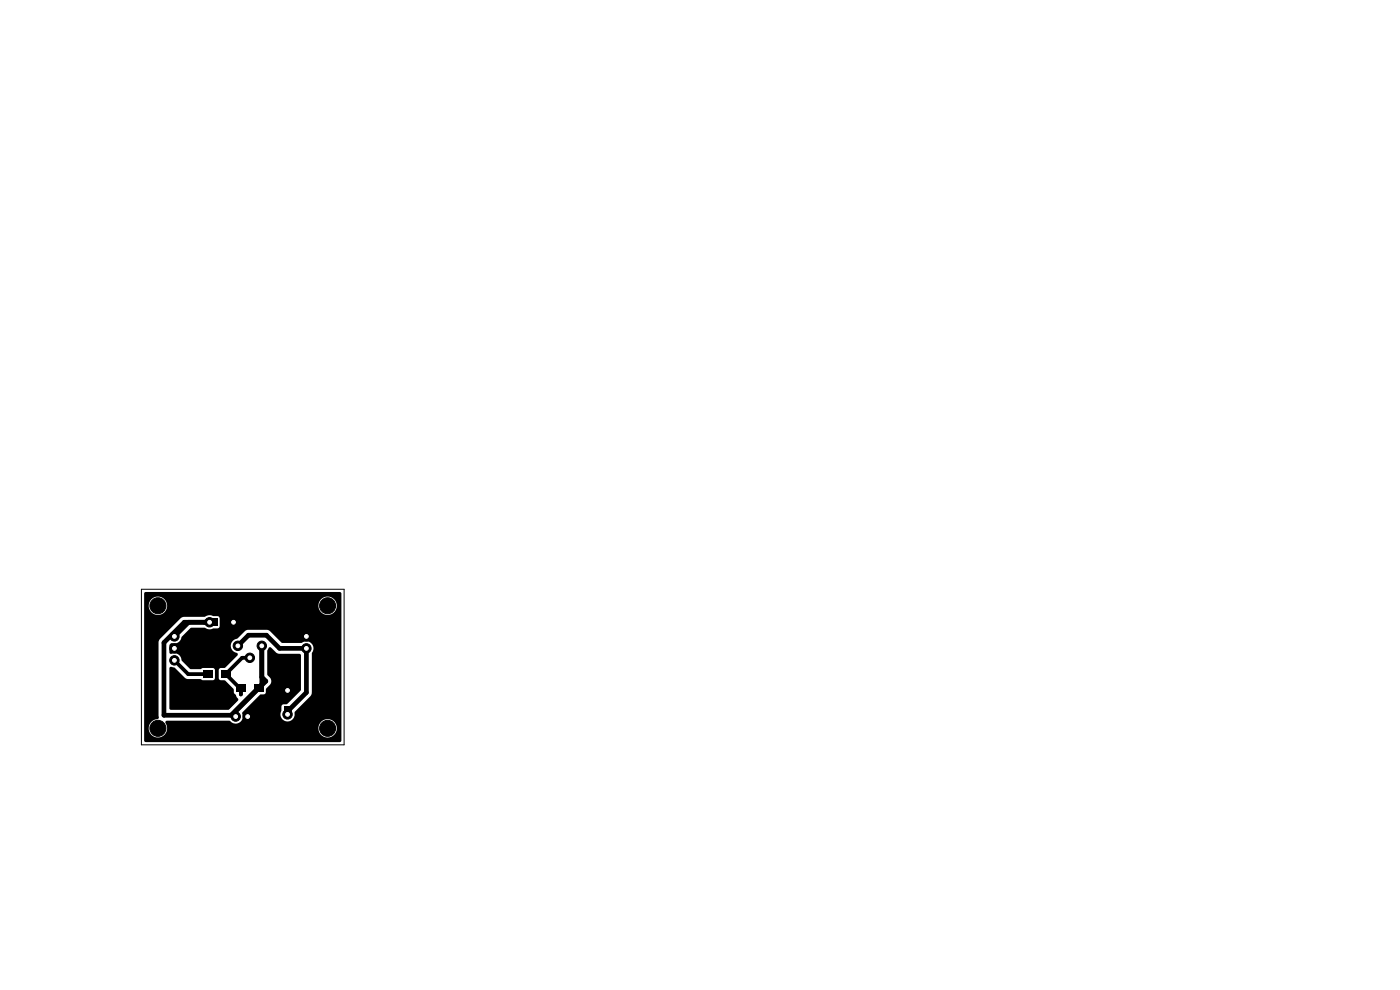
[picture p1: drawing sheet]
<svg xmlns="http://www.w3.org/2000/svg" width="297mm" height="210mm" viewBox="0 0 297 210" stroke-linecap="round" stroke-linejoin="round" font-family="sans-serif">
<g fill="#000" stroke="#000" stroke-width=".21">
<circle cx="33.5" cy="128.5" r="1.7"/>
<circle cx="37" cy="135" r="1"/>
<circle cx="37" cy="137.5" r="1"/>
<circle cx="44.5" cy="132" r="1"/>
<circle cx="49.5" cy="132" r="1"/>
<circle cx="50.5" cy="137" r="1"/>
<circle cx="53" cy="139.5" r="1"/>
<circle cx="55.5" cy="137" r="1"/>
<circle cx="65" cy="135" r="1"/>
<circle cx="65" cy="137.5" r="1"/>
<circle cx="69.5" cy="128.5" r="1.7"/>
<circle cx="33.5" cy="154.5" r="1.7"/>
<circle cx="37" cy="140.1" r="1"/>
<circle cx="50" cy="152" r="1"/>
<circle cx="52.5" cy="152" r="1"/>
<circle cx="61" cy="146.5" r="1"/>
<circle cx="61" cy="151.5" r="1"/>
<circle cx="69.5" cy="154.5" r="1.7"/>
</g>
<path d="M44.1 131.2h2v1.6h-2zM47.9 131.2h2v1.6h-2zM30.6 125.7l.3-.1h41.2l.3 .3v31.2l-.1 .3h-41.5l-.2-.3v-2.7h.9v.2a1.95 1.95 0 0 0 2.1 1.9 1.95 1.95 0 0 0 1.9-2.1h32v.2a1.95 1.95 0 0 0 3 1.6 1.95 1.95 0 0 0 0-3.4 1.95 1.95 0 0 0-3 1.6h-32l-.4-1.2 .3-.3h13.3a1.54 1.54 0 0 0 2 .4 1.54 1.54 0 0 0 .7-1.9l.1-.3 3.6-3.7 1.2-.2 .2-1.1 .9-1a1.15 1.15 0 0 0-.1-1.3l-.6-.7v-5l.1-.3a.45 .45 0 0 1 .2-.4 .45 .45 0 0 1 .5 0l1.1 1 .4 .3h4.5l.3 .3v7.4l-2.8 2.9-1.2 .2-.1 1.3a1.54 1.54 0 0 0 1.2 2.3 1.54 1.54 0 0 0 1.6-2.1l3.4-3.4 .2-.4 .1-8.6a1.58 1.58 0 0 0-.1-2.1 1.58 1.58 0 0 0-2.2-.1h-4.1l-2.5-2.5-.7-.3h-4.2l-.4 .3-1.7 1.6a1.56 1.56 0 0 0-1.3 1.6 1.56 1.56 0 0 0 1.4 1.5v.5l-2.6 2.5-1 .1-.4 .4 .1 1.9 .3 .3 1 .1 1.7 1.7 .2 .9 .9 1.3-.1 .3-2.1 2-12.3-.1-.2-.3 .1-8.5a.9 .9 0 0 1 1.1 0l2.5 2.3 2.9 .1 .6 .2h2l.4-.3 .1-1.8-.3-.4-2.2-.1-.6 .2h-2.1l-1.9-1.8a1.62 1.62 0 0 0-2.3-1.4l-.3-.3 .1-1.6a.82 .82 0 0 1 1.1-.3 1.68 1.68 0 0 0 1.5-1.5l1.9-1.8h2.9l.3 .1a1.67 1.67 0 0 0 1.6 0h.9l.3-.3 .1-1.8-.4-.5h-1a1.77 1.77 0 0 0-1.8 .1h-4.4l-.5 .2-4.8 4.9v16.1a.36 .36 0 0 1-.3 .5 1.95 1.95 0 0 0-1.9 1.9h-.9v-26h.9v.2a1.95 1.95 0 0 0 2.1 1.9 1.95 1.95 0 0 0 1.9-2.1h32v.2a1.95 1.95 0 0 0 3 1.6 1.95 1.95 0 0 0 0-3.4 1.95 1.95 0 0 0-3 1.6h-32l-.1-.3a1.96 1.96 0 0 0-2-1.5 1.96 1.96 0 0 0-1.9 1.8h-.9zM43.1 142.2h2v1.6h-2zM46.9 142.2h2v1.6h-2zM50.1 145.2h2v1.6h-2zM53.9 145.2h2v1.6h-2zM60.2 149.9h1.6v2h-1.6zM60.2 146.1h1.6v2h-1.6z" fill="#000"/>
<path d="M40 132l-3 3M45.1 132h-6l-4.3 4.3v15.4h14.2l6.5-6.5v-8.2M50.5 137l2.2-2.3h3.8l2.8 2.8h5.7v9.4l-4 4M55.5 143.6l.9 .9-6.4 6.4v1.1" fill="none" stroke="#000" stroke-width="1"/>
<path d="M53 139.5h-1.6l-3.5 3.5 3.2 3.2M37 140.1l2.9 2.9h4.2M51.1 146v1.3" fill="none" stroke="#000" stroke-width=".8"/>
<path d="M30 125h43v33h-43z" fill="none" stroke="#000" stroke-width=".21"/>
<g fill="#fff" stroke="#fff" stroke-width=".21">
<circle cx="50" cy="152" r=".4"/>
<circle cx="52.5" cy="152" r=".4"/>
<circle cx="61" cy="151.5" r=".4"/>
<circle cx="61" cy="146.5" r=".4"/>
<circle cx="50.5" cy="137" r=".4"/>
<circle cx="53" cy="139.5" r=".4"/>
<circle cx="55.5" cy="137" r=".4"/>
<circle cx="65" cy="135" r=".4"/>
<circle cx="65" cy="137.5" r=".4"/>
<circle cx="44.5" cy="132" r=".4"/>
<circle cx="49.5" cy="132" r=".4"/>
<circle cx="37" cy="135" r=".4"/>
<circle cx="37" cy="137.5" r=".4"/>
<circle cx="37" cy="140.1" r=".4"/>
</g>
</svg>
